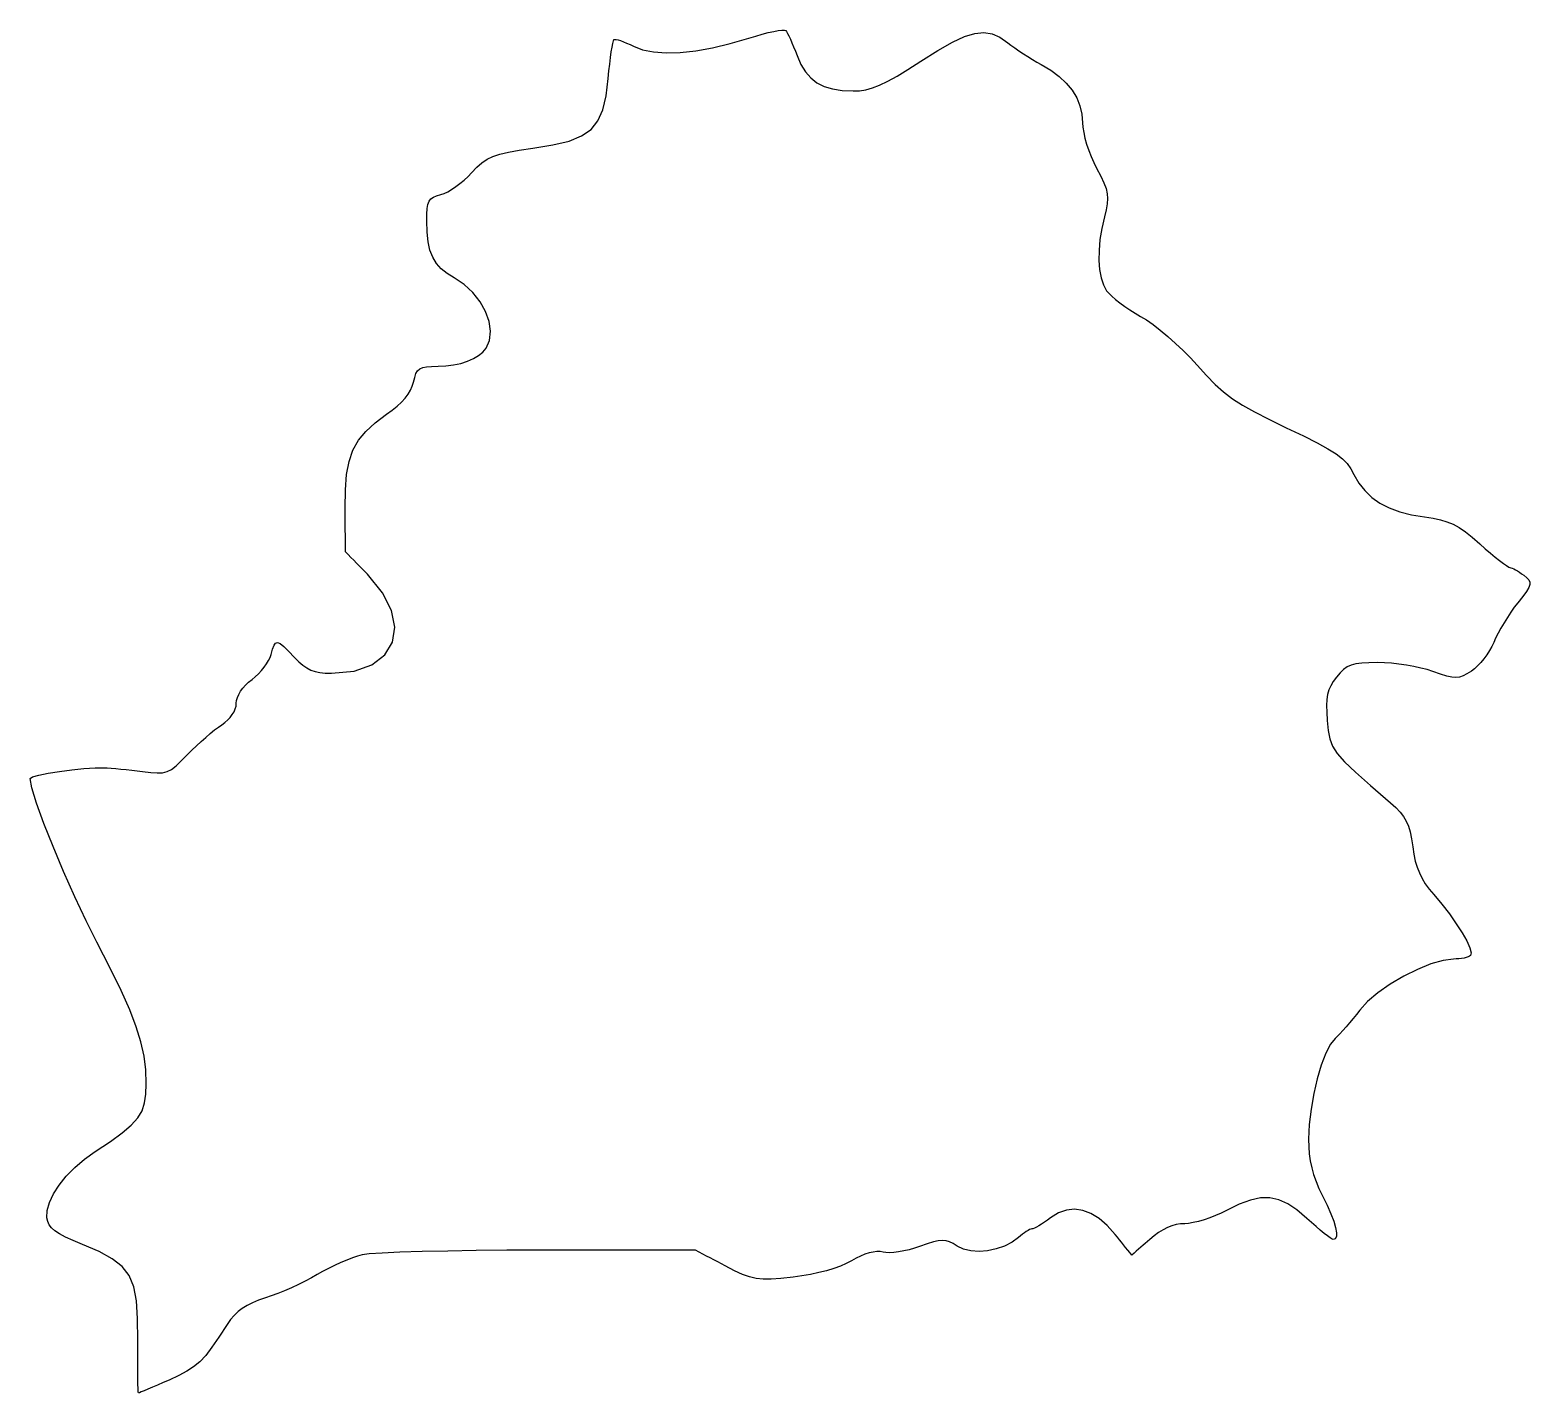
# Model space of a CAD drawing. Extents: x 0.1 to 40.1, y 0.1 to 36.4.
import ezdxf

# ---------------------------------------------------------------- set-up
doc = ezdxf.new("R2010")
doc.units = 0
doc.layers.add('Layer_1', color=7, linetype='CONTINUOUS')

msp = doc.modelspace()

# ---------------------------------------------------------------- linework, layer by layer
at = {"layer": 'Layer_1', "color": 7}
msp.add_lwpolyline([(2.943934, 1.468714), (2.940914, 2.054297), (2.90875, 2.524564), (2.836069, 2.899242), (2.711491, 3.198031), (2.523627, 3.440714), (2.261101, 3.646962), (1.912529, 3.836502), (1.466529, 4.02909), (1.217036, 4.132722), (1.014638, 4.224924), (0.854551, 4.309281), (0.731996, 4.389375), (0.642182, 4.468821), (0.580333, 4.551202), (0.541663, 4.640102), (0.521399, 4.739105), (0.527467, 4.933218), (0.586604, 5.146916), (0.694441, 5.374246), (0.846606, 5.609168), (1.038723, 5.845727), (1.266408, 6.077911), (1.52529, 6.299738), (1.810989, 6.505195), (2.213829, 6.775705), (2.529658, 7.006196), (2.768714, 7.210243), (2.941233, 7.401392), (3.057452, 7.593247), (3.12761, 7.799382), (3.161939, 8.033372), (3.170688, 8.308793), (3.156323, 8.680734), (3.110964, 9.04686), (3.028632, 9.424333), (2.903351, 9.830168), (2.729149, 10.281526), (2.50005, 10.795453), (2.210084, 11.389051), (1.853274, 12.079395), (1.564841, 12.652193), (1.26386, 13.293853), (0.965969, 13.966022), (0.686821, 14.630458), (0.442056, 15.248807), (0.24732, 15.782782), (0.11826, 16.194073), (0.070516, 16.444373), (0.132893, 16.485389), (0.302629, 16.532887), (0.552379, 16.582894), (0.854785, 16.63143), (1.182498, 16.67452), (1.508162, 16.708183), (1.80443, 16.728447), (2.043946, 16.731326), (2.128604, 16.727008), (2.234319, 16.719444), (2.356865, 16.709058), (2.492015, 16.696274), (2.635548, 16.681513), (2.783237, 16.665201), (2.930853, 16.647731), (3.074174, 16.629528), (3.291727, 16.603084), (3.465316, 16.591089), (3.607248, 16.598201), (3.729834, 16.62911), (3.84539, 16.688465), (3.966217, 16.780937), (4.104636, 16.911189), (4.27295, 17.083889), (4.385548, 17.198209), (4.505896, 17.314724), (4.630265, 17.430181), (4.754925, 17.541323), (4.876148, 17.644896), (4.990208, 17.737643), (5.093374, 17.816306), (5.181919, 17.877636), (5.266715, 17.938077), (5.34263, 18.003919), (5.408915, 18.074051), (5.464826, 18.147376), (5.509612, 18.222788), (5.542527, 18.29918), (5.562819, 18.375454), (5.569762, 18.450502), (5.577438, 18.525974), (5.599818, 18.605349), (5.635991, 18.687216), (5.685013, 18.77017), (5.745947, 18.852796), (5.817854, 18.933692), (5.899803, 19.011441), (5.990856, 19.084641), (6.077239, 19.154322), (6.16129, 19.233133), (6.240924, 19.318355), (6.314051, 19.407286), (6.378584, 19.497208), (6.43244, 19.585411), (6.473526, 19.669183), (6.499773, 19.745812), (6.538751, 19.890832), (6.576441, 19.993256), (6.619012, 20.052356), (6.672636, 20.067398), (6.743488, 20.037672), (6.837739, 19.96244), (6.961561, 19.840971), (7.121129, 19.672544), (7.235254, 19.556706), (7.342504, 19.462938), (7.44764, 19.389196), (7.555426, 19.333443), (7.670626, 19.29363), (7.79801, 19.267722), (7.942332, 19.253667), (8.108366, 19.249434), (8.710094, 19.308856), (9.185519, 19.476713), (9.528966, 19.737396), (9.734756, 20.075298), (9.797209, 20.474806), (9.710649, 20.920311), (9.469397, 21.396202), (9.067776, 21.886871), (8.994557, 21.961476), (8.921334, 22.036085), (8.848115, 22.11069), (8.774895, 22.185295), (8.701675, 22.259901), (8.628453, 22.334506), (8.555233, 22.409115), (8.482014, 22.48372), (8.480885, 22.629753), (8.479756, 22.775783), (8.478627, 22.921816), (8.477498, 23.067847), (8.476369, 23.213877), (8.47524, 23.35991), (8.474111, 23.50594), (8.472983, 23.651973), (8.479812, 24.13599), (8.513041, 24.545794), (8.578237, 24.893999), (8.680977, 25.193211), (8.826835, 25.456037), (9.021387, 25.695087), (9.270214, 25.922965), (9.578888, 26.152284), (9.727955, 26.260339), (9.859552, 26.367431), (9.973908, 26.47384), (10.071249, 26.579834), (10.15181, 26.685687), (10.215812, 26.791673), (10.26349, 26.898062), (10.295074, 27.005129), (10.326584, 27.13391), (10.36139, 27.233853), (10.405044, 27.30856), (10.463103, 27.361624), (10.541117, 27.396636), (10.644642, 27.417182), (10.779231, 27.42689), (10.950438, 27.42943), (11.161102, 27.438405), (11.36413, 27.464454), (11.556131, 27.506344), (11.733727, 27.562794), (11.893533, 27.632543), (12.03216, 27.714317), (12.146228, 27.806857), (12.232351, 27.908895), (12.323669, 28.118747), (12.347517, 28.360033), (12.309414, 28.620529), (12.214907, 28.888008), (12.069532, 29.150238), (11.878826, 29.394995), (11.64833, 29.610046), (11.383578, 29.783169), (11.191915, 29.897949), (11.033453, 30.024444), (10.90583, 30.167514), (10.806694, 30.332024), (10.733691, 30.522837), (10.684461, 30.744816), (10.656662, 31.002821), (10.647913, 31.301717), (10.650453, 31.48465), (10.659681, 31.629365), (10.678731, 31.741422), (10.710535, 31.826385), (10.758078, 31.889811), (10.824338, 31.937261), (10.912287, 31.974297), (11.024896, 32.006479), (11.109662, 32.035373), (11.206255, 32.081452), (11.311312, 32.142338), (11.421466, 32.21566), (11.53335, 32.299036), (11.643597, 32.390095), (11.74884, 32.486463), (11.845716, 32.585757), (11.987131, 32.733554), (12.119053, 32.851461), (12.25518, 32.944958), (12.409219, 33.01951), (12.594876, 33.080589), (12.825849, 33.133672), (13.115843, 33.184224), (13.478566, 33.237719), (14.014262, 33.325769), (14.442441, 33.430925), (14.77619, 33.565334), (15.028601, 33.741144), (15.212759, 33.9705), (15.341754, 34.26555), (15.428673, 34.638441), (15.486607, 35.10132), (15.506052, 35.297664), (15.526598, 35.483237), (15.547624, 35.653806), (15.568508, 35.805134), (15.588631, 35.932995), (15.607342, 36.033147), (15.624049, 36.101363), (15.638132, 36.133409), (15.659807, 36.140747), (15.69833, 36.138207), (15.751543, 36.126354), (15.817295, 36.106034), (15.89343, 36.077952), (15.9778, 36.042858), (16.068253, 36.001482), (16.162639, 35.954556), (16.402287, 35.862038), (16.692428, 35.804426), (17.028475, 35.781396), (17.405837, 35.792629), (17.819921, 35.837776), (18.266142, 35.916519), (18.73991, 36.028535), (19.236634, 36.173499), (19.419582, 36.229531), (19.593512, 36.27855), (19.754381, 36.319715), (19.898154, 36.352185), (20.02079, 36.37513), (20.118247, 36.387689), (20.186488, 36.3891), (20.221473, 36.378403), (20.24247, 36.349845), (20.270607, 36.30003), (20.30468, 36.231704), (20.343449, 36.147611), (20.385683, 36.050504), (20.430159, 35.943126), (20.475644, 35.828225), (20.520913, 35.708552), (20.623139, 35.473037), (20.74354, 35.274906), (20.885114, 35.112273), (21.050855, 34.983244), (21.243759, 34.885928), (21.466818, 34.81844), (21.723028, 34.778884), (22.015387, 34.765365), (22.186074, 34.772703), (22.354888, 34.798526), (22.530585, 34.846671), (22.721906, 34.920977), (22.937605, 35.025283), (23.186429, 35.163434), (23.477126, 35.339264), (23.818445, 35.556612), (24.277253, 35.844433), (24.6627, 36.062312), (24.987371, 36.212928), (25.263852, 36.298958), (25.504728, 36.323088), (25.722584, 36.287988), (25.930003, 36.196345), (26.139575, 36.050834), (26.225339, 35.985065), (26.325691, 35.912709), (26.43698, 35.836139), (26.555556, 35.757723), (26.677763, 35.679833), (26.799954, 35.604835), (26.918476, 35.535107), (27.029682, 35.473009), (27.285401, 35.319376), (27.508446, 35.15291), (27.698379, 34.974227), (27.85476, 34.783941), (27.977154, 34.582671), (28.06512, 34.371027), (28.11822, 34.14963), (28.136028, 33.919094), (28.143366, 33.797876), (28.164476, 33.659215), (28.198021, 33.507453), (28.242689, 33.346928), (28.297158, 33.181986), (28.36011, 33.01697), (28.430217, 32.856219), (28.50616, 32.704079), (28.617599, 32.490897), (28.701167, 32.314364), (28.758662, 32.163533), (28.791871, 32.027457), (28.802595, 31.895188), (28.792605, 31.755778), (28.763714, 31.598284), (28.717708, 31.411755), (28.646543, 31.102479), (28.597942, 30.803098), (28.57178, 30.517681), (28.567942, 30.250301), (28.586343, 30.005035), (28.626833, 29.785952), (28.689308, 29.597128), (28.773651, 29.442634), (28.830865, 29.373425), (28.911553, 29.293999), (29.011987, 29.207154), (29.128452, 29.115691), (29.257233, 29.022411), (29.394607, 28.930119), (29.536856, 28.841611), (29.680261, 28.75969), (29.835952, 28.66516), (30.01341, 28.540508), (30.206448, 28.391069), (30.408877, 28.222181), (30.614513, 28.03918), (30.817165, 27.847399), (31.010648, 27.652174), (31.18877, 27.458841), (31.440676, 27.180778), (31.670018, 26.947533), (31.894537, 26.74667), (32.131976, 26.565754), (32.400079, 26.392351), (32.716583, 26.214029), (33.099228, 26.01835), (33.565764, 25.79288), (34.021073, 25.573495), (34.38582, 25.389446), (34.672405, 25.232158), (34.893225, 25.093054), (35.06067, 24.963562), (35.187139, 24.835103), (35.285031, 24.699102), (35.366734, 24.546985), (35.496508, 24.317798), (35.655258, 24.11442), (35.843656, 23.936451), (36.062367, 23.783486), (36.312069, 23.655126), (36.593424, 23.550963), (36.907106, 23.4706), (37.253785, 23.413634), (37.477429, 23.380995), (37.672436, 23.34044), (37.847476, 23.287737), (38.011193, 23.218652), (38.172249, 23.128959), (38.339299, 23.014419), (38.520999, 22.870808), (38.726003, 22.693885), (38.869092, 22.568542), (39.006571, 22.451428), (39.13514, 22.345126), (39.251515, 22.252205), (39.352392, 22.175246), (39.434482, 22.11682), (39.494488, 22.079504), (39.52912, 22.065873), (39.554802, 22.060878), (39.589196, 22.048319), (39.630793, 22.029043), (39.678096, 22.003897), (39.729602, 21.973716), (39.783817, 21.939333), (39.83924, 21.901586), (39.894375, 21.861307), (39.977147, 21.795595), (40.033871, 21.73762), (40.062895, 21.679762), (40.062613, 21.614394), (40.031258, 21.533896), (39.96723, 21.430642), (39.868873, 21.297007), (39.734532, 21.12537), (39.64493, 21.007156), (39.552807, 20.876436), (39.460794, 20.737538), (39.371518, 20.594781), (39.2876, 20.452485), (39.211671, 20.314975), (39.146353, 20.186572), (39.094277, 20.071601), (39.043184, 19.962539), (38.980691, 19.851078), (38.909224, 19.740351), (38.831212, 19.633493), (38.749083, 19.53364), (38.665269, 19.443924), (38.582191, 19.367482), (38.502282, 19.307444), (38.381649, 19.231301), (38.278556, 19.176745), (38.182993, 19.143677), (38.084958, 19.131993), (37.974448, 19.141616), (37.841456, 19.172412), (37.675981, 19.224302), (37.46802, 19.297183), (37.319413, 19.344574), (37.149182, 19.388755), (36.963313, 19.428766), (36.767793, 19.46364), (36.568606, 19.49241), (36.371736, 19.514113), (36.183166, 19.527801), (36.008883, 19.532486), (35.770016, 19.529635), (35.576487, 19.51956), (35.419987, 19.499325), (35.292205, 19.466036), (35.184831, 19.416769), (35.089547, 19.348612), (34.998048, 19.258645), (34.902019, 19.143953), (34.816917, 19.028456), (34.750144, 18.917665), (34.70034, 18.805171), (34.666154, 18.684574), (34.646229, 18.54946), (34.639202, 18.393431), (34.643746, 18.210077), (34.658478, 17.992992), (34.683596, 17.723018), (34.722254, 17.50315), (34.79421, 17.307643), (34.919203, 17.110754), (35.116982, 16.886734), (35.407284, 16.609837), (35.809857, 16.254316), (36.344439, 15.794427), (36.483719, 15.669005), (36.597627, 15.550863), (36.689501, 15.433403), (36.762679, 15.310012), (36.820495, 15.174091), (36.866282, 15.01903), (36.903383, 14.83823), (36.935133, 14.625096), (36.965898, 14.426185), (37.004631, 14.246099), (37.052944, 14.081197), (37.112462, 13.927753), (37.18479, 13.782182), (37.271551, 13.640761), (37.374359, 13.499876), (37.494828, 13.355801), (37.712579, 13.097511), (37.915706, 12.834029), (38.097943, 12.575739), (38.253029, 12.333056), (38.374704, 12.116366), (38.456703, 11.936054), (38.492766, 11.802506), (38.476623, 11.726137), (38.450687, 11.70751), (38.412104, 11.690295), (38.36276, 11.674773), (38.304529, 11.661226), (38.239279, 11.649937), (38.168882, 11.64147), (38.095216, 11.636108), (38.020148, 11.633286), (37.747267, 11.598911), (37.422015, 11.503351), (37.064975, 11.357865), (36.696732, 11.173602), (36.337872, 10.961823), (36.008982, 10.733731), (35.730646, 10.500531), (35.523444, 10.273455), (35.436703, 10.16003), (35.345847, 10.045842), (35.253569, 9.934026), (35.162572, 9.827628), (35.075557, 9.729754), (34.99522, 9.643535), (34.924258, 9.57202), (34.865375, 9.518369), (34.741141, 9.364389), (34.617465, 9.121734), (34.499214, 8.808834), (34.391259, 8.444203), (34.298467, 8.046354), (34.225704, 7.633746), (34.177839, 7.22489), (34.159749, 6.838274), (34.163756, 6.632929), (34.178263, 6.438901), (34.204058, 6.252945), (34.241971, 6.071646), (34.292814, 5.891729), (34.357392, 5.709837), (34.436527, 5.522667), (34.531032, 5.326861), (34.654637, 5.073115), (34.754287, 4.845221), (34.829386, 4.645661), (34.879336, 4.476892), (34.903551, 4.341341), (34.901293, 4.241491), (34.872202, 4.179769), (34.815571, 4.158602), (34.785001, 4.170173), (34.732335, 4.203165), (34.660451, 4.255348), (34.572231, 4.32438), (34.470552, 4.407946), (34.358292, 4.50376), (34.238339, 4.60948), (34.113563, 4.722793), (33.8501, 4.947075), (33.604104, 5.112965), (33.366273, 5.221451), (33.127295, 5.27338), (32.877867, 5.269711), (32.608684, 5.211376), (32.310434, 5.099277), (31.973814, 4.934318), (31.831489, 4.863509), (31.680779, 4.79744), (31.52626, 4.737553), (31.372519, 4.685314), (31.224133, 4.64219), (31.085686, 4.609565), (30.961753, 4.588963), (30.856922, 4.581907), (30.742901, 4.575416), (30.628169, 4.555661), (30.512718, 4.522895), (30.396547, 4.477034), (30.279648, 4.418021), (30.16202, 4.345913), (30.043656, 4.26071), (29.924553, 4.162356), (29.864829, 4.109919), (29.805102, 4.057482), (29.745378, 4.005045), (29.685655, 3.952608), (29.625928, 3.900171), (29.566204, 3.847734), (29.50648, 3.795298), (29.446756, 3.742861), (29.391638, 3.811441), (29.336517, 3.880021), (29.281399, 3.948629), (29.226279, 4.017209), (29.171161, 4.085789), (29.11604, 4.154397), (29.060922, 4.222977), (29.005801, 4.291557), (28.791512, 4.530769), (28.575316, 4.717938), (28.357954, 4.852897), (28.140171, 4.935447), (27.922697, 4.965363), (27.706281, 4.942503), (27.491654, 4.86667), (27.279564, 4.737638), (27.196879, 4.678004), (27.11578, 4.622406), (27.038327, 4.572001), (26.966577, 4.528031), (26.902589, 4.491709), (26.84842, 4.464334), (26.806126, 4.446836), (26.777768, 4.440909), (26.752566, 4.436394), (26.719269, 4.423411), (26.679323, 4.402809), (26.634157, 4.375434), (26.585194, 4.342244), (26.533861, 4.304172), (26.48159, 4.262206), (26.429803, 4.217192), (26.256062, 4.088216), (26.053689, 3.984838), (25.832531, 3.908497), (25.602439, 3.860576), (25.373266, 3.842513), (25.154858, 3.855778), (24.957068, 3.901667), (24.789748, 3.981649), (24.680988, 4.049354), (24.58519, 4.097558), (24.493519, 4.126175), (24.39714, 4.135206), (24.287215, 4.124482), (24.154912, 4.093889), (23.99139, 4.043371), (23.787815, 3.9729), (23.649134, 3.927632), (23.507352, 3.88877), (23.366461, 3.856878), (23.230453, 3.832607), (23.103312, 3.816521), (22.989032, 3.809183), (22.891603, 3.812005), (22.815017, 3.824141), (22.735399, 3.837687), (22.646245, 3.837687), (22.548588, 3.826116), (22.443461, 3.80241), (22.331887, 3.766906), (22.214903, 3.719803), (22.093539, 3.661411), (21.968823, 3.592013), (21.833636, 3.520385), (21.676258, 3.452313), (21.499361, 3.388559), (21.305616, 3.329828), (21.097695, 3.276884), (20.878267, 3.230486), (20.650006, 3.191342), (20.415582, 3.160185), (20.090188, 3.125274), (19.829015, 3.104954), (19.614072, 3.102132), (19.427365, 3.120476), (19.250906, 3.162386), (19.066703, 3.230938), (18.856761, 3.329123), (18.603095, 3.459905), (18.50421, 3.511918), (18.405328, 3.563932), (18.306443, 3.615945), (18.207558, 3.667959), (18.108676, 3.720001), (18.009791, 3.772014), (17.910909, 3.824028), (17.812024, 3.876041), (17.28935, 3.876041), (16.766675, 3.876041), (16.244, 3.876041), (15.721326, 3.875759), (15.198654, 3.875759), (14.675979, 3.875477), (14.153305, 3.875477), (13.63063, 3.875195), (12.779963, 3.87209), (11.96566, 3.86447), (11.20702, 3.852617), (10.523346, 3.837095), (9.933946, 3.81875), (9.458117, 3.797584), (9.115164, 3.774441), (8.924391, 3.749888), (8.805206, 3.71715), (8.667425, 3.670696), (8.515968, 3.612672), (8.355751, 3.54522), (8.19169, 3.470516), (8.028701, 3.390704), (7.871704, 3.307928), (7.725615, 3.224362), (7.575876, 3.138849), (7.408423, 3.050485), (7.228907, 2.961839), (7.042974, 2.875422), (6.856278, 2.793804), (6.674468, 2.719551), (6.503194, 2.655176), (6.348104, 2.603247), (6.163661, 2.541356), (6.001119, 2.475796), (5.85771, 2.404648), (5.730668, 2.32602), (5.617224, 2.237967), (5.514608, 2.138568), (5.420052, 2.025905), (5.330791, 1.898059), (5.108474, 1.557783), (4.920785, 1.287132), (4.754446, 1.073462), (4.59619, 0.9041), (4.432742, 0.766348), (4.250825, 0.64756), (4.037169, 0.535066), (3.778498, 0.416166), (3.620841, 0.346768), (3.472406, 0.281998), (3.336536, 0.223324), (3.216575, 0.172129), (3.115873, 0.129852), (3.037773, 0.097904), (2.985622, 0.077584), (2.962762, 0.070529), (2.956186, 0.09909), (2.950711, 0.180962), (2.946421, 0.310418), (2.943373, 0.48167), (2.94168, 0.689019), (2.941398, 0.926734), (2.942526, 1.189032), (2.945066, 1.470182), (2.945066, 1.470182), (2.945066, 1.470182), (2.945066, 1.470182), (2.945066, 1.470182), (2.945066, 1.470182), (2.945066, 1.470182), (2.945066, 1.470182), (2.945066, 1.470182), (2.945064, 1.470182), (2.945061, 1.470182), (2.945058, 1.470182), (2.945055, 1.470182), (2.945055, 1.470182), (2.945052, 1.470182), (2.94505, 1.470182), (2.943934, 1.468714)], dxfattribs=at)

doc.saveas('drawing.dxf')
